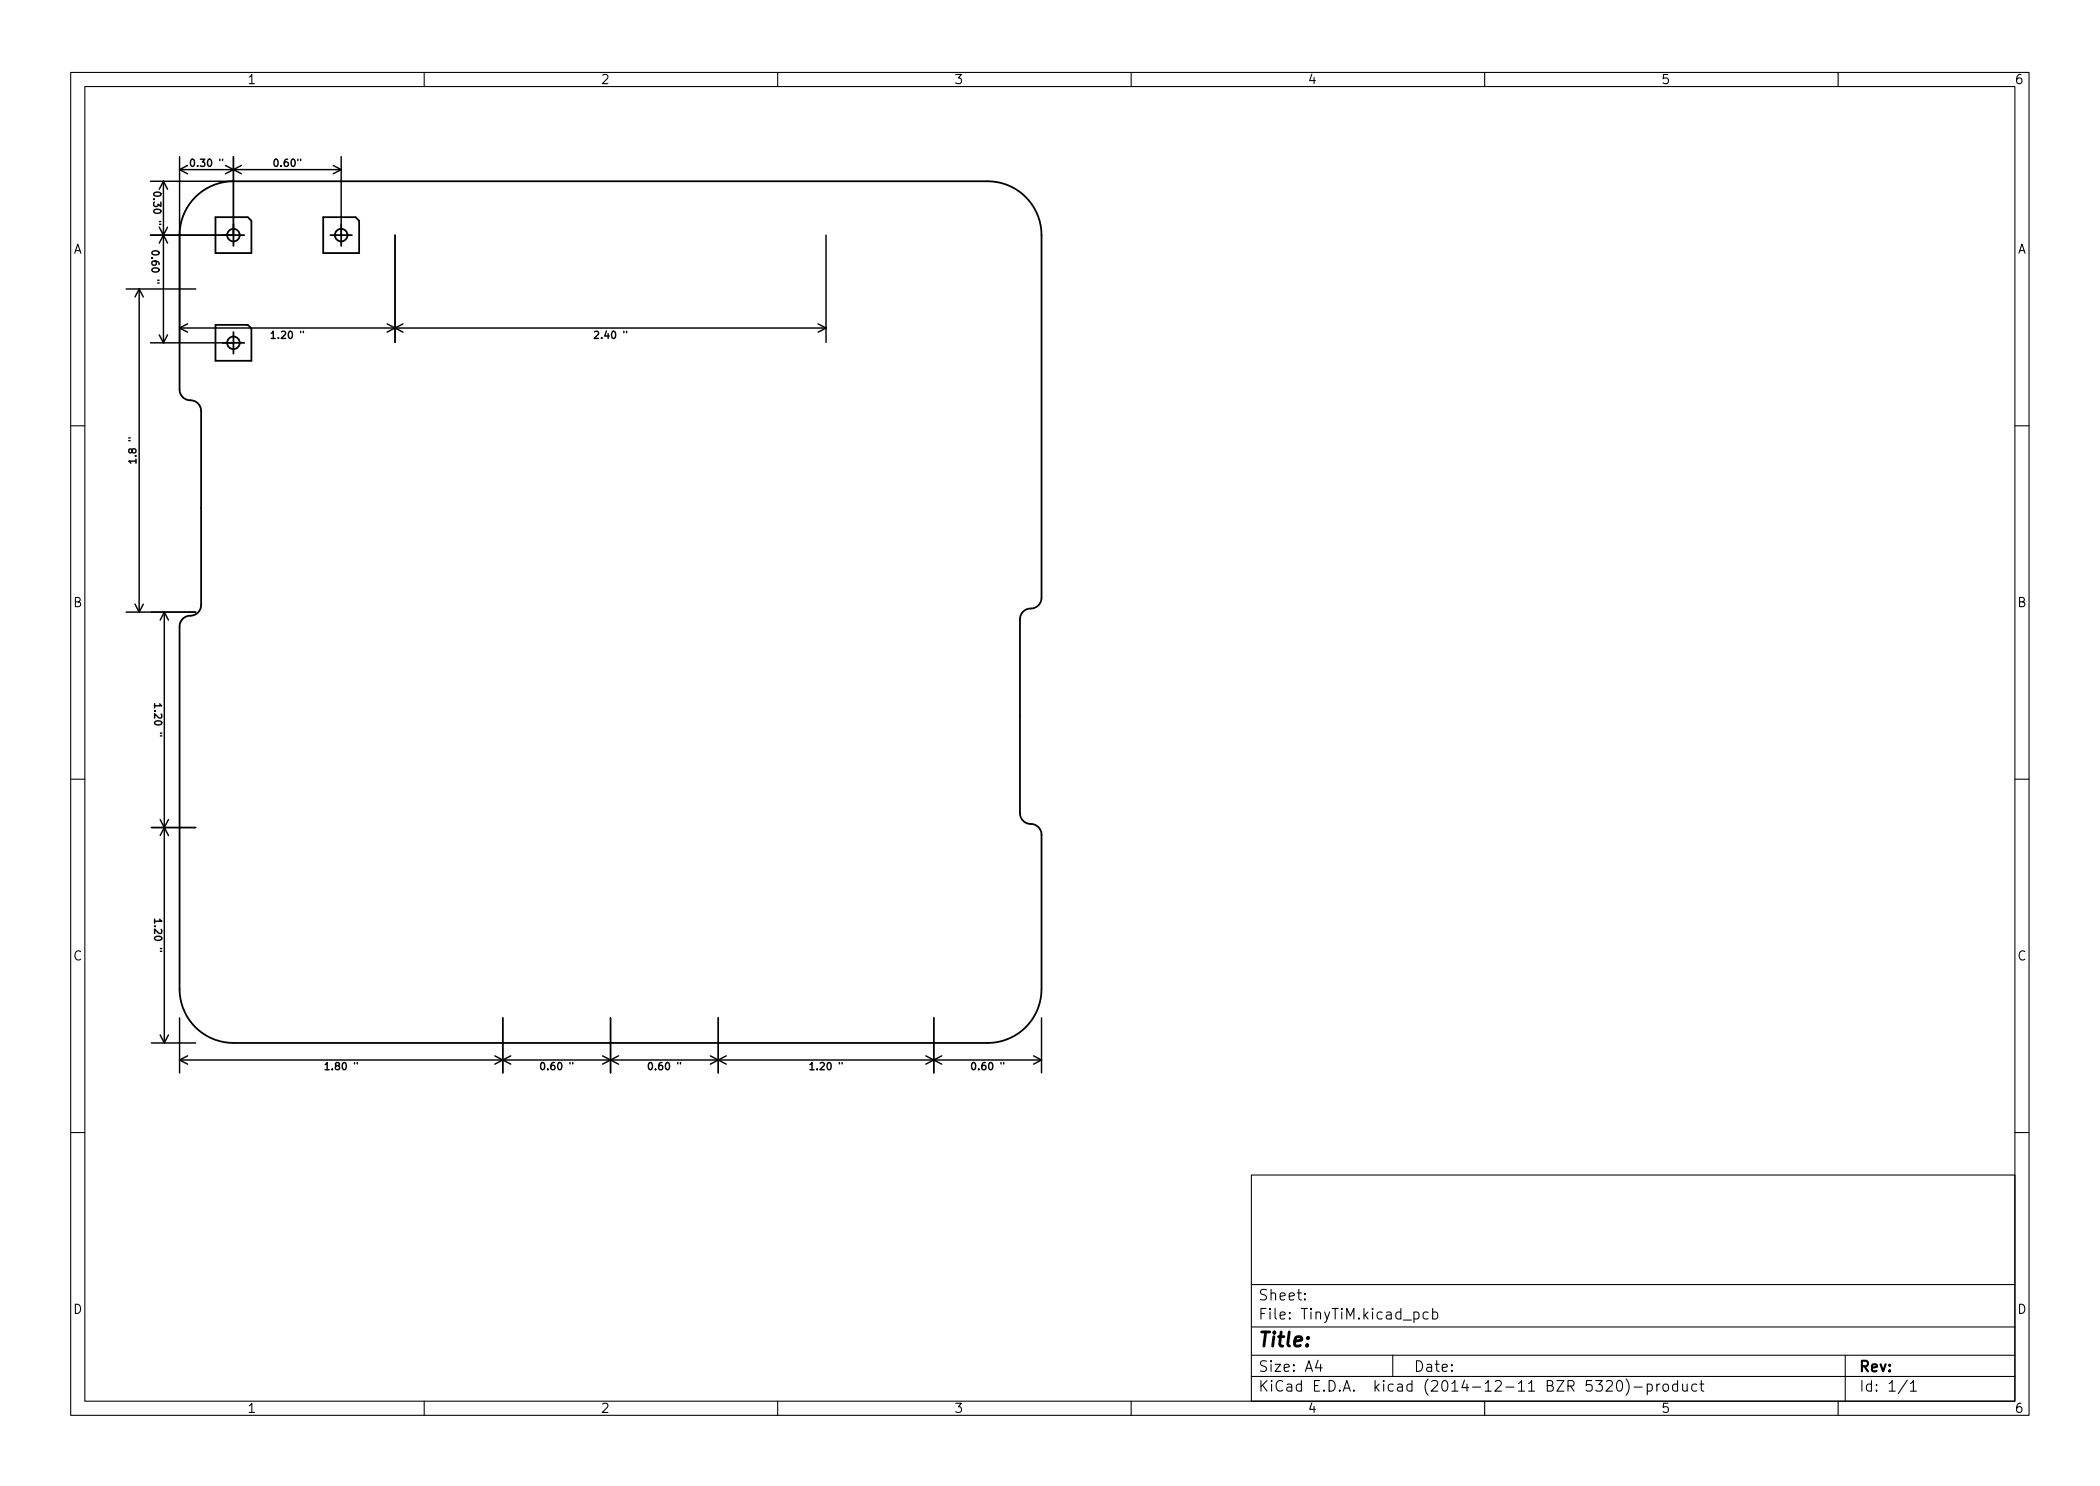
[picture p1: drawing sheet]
<svg xmlns="http://www.w3.org/2000/svg" width="297mm" height="210mm" viewBox="0 0 297 210" stroke-linecap="round" stroke-linejoin="round" font-family="sans-serif">
<defs><g id="words">
<text font-size="2.8" x="178" y="190.6">Title:</text>
<g font-size="2.1">
<text x="178" y="184">Sheet:</text>
<text x="178" y="186.7">File: TinyTiM.kicad_pcb</text>
<text x="178" y="196.9">KiCad E.D.A. kicad (2014-12-11 BZR 5320)-product</text>
<text x="178" y="194.1">Size: A4</text>
<text x="200" y="194.1">Date:</text>
<text x="263" y="194.1">Rev:</text>
<text x="263" y="196.9">Id: 1/1</text>
</g>
<g font-size="1.8">
<text x="35" y="11.9">1</text>
<text x="85" y="11.9">2</text>
<text x="135" y="11.9">3</text>
<text x="185" y="11.9">4</text>
<text x="235" y="11.9">5</text>
<text x="285" y="11.9">6</text>
<text x="10.3" y="35.9">A</text>
<text x="285.3" y="35.9">A</text>
<text x="10.3" y="85.9">B</text>
<text x="285.3" y="85.9">B</text>
<text x="10.3" y="135.9">C</text>
<text x="285.3" y="135.9">C</text>
<text x="10.3" y="185.9">D</text>
<text x="285.3" y="185.9">D</text>
<text x="35" y="199.9">1</text>
<text x="85" y="199.9">2</text>
<text x="135" y="199.9">3</text>
<text x="185" y="199.9">4</text>
<text x="235" y="199.9">5</text>
<text x="285" y="199.9">6</text>
</g>
<g font-size="1.4">
<text x="27.3" y="23.6">0.30 &quot;</text>
<text x="38.9" y="23.6">0.60&quot;</text>
<text x="21.7" y="27.5" transform="rotate(90 21.7 27.5)">0.30 &quot;</text>
<text x="21.4" y="35.9" transform="rotate(90 21.4 35.9)">0.60 &quot;</text>
<text x="38.7" y="47.9">1.20 &quot;</text>
<text x="84.5" y="47.9">2.40 &quot;</text>
<text x="19.3" y="65.3" transform="rotate(-90 19.3 65.3)">1.8 &quot;</text>
<text x="21.8" y="99.9" transform="rotate(90 21.8 99.9)">1.20 &quot;</text>
<text x="21.8" y="130.4" transform="rotate(90 21.8 130.4)">1.20 &quot;</text>
<text x="46.4" y="151.4">1.80 &quot;</text>
<text x="76.8" y="151.4">0.60 &quot;</text>
<text x="92.1" y="151.4">0.60 &quot;</text>
<text x="114.9" y="151.4">1.20 &quot;</text>
<text x="137.8" y="151.4">0.60 &quot;</text>
</g>
</g></defs>
<g fill="none" stroke="#000" stroke-width=".15">
<path d="M10 10.2h277v190.1h-277zM12 12.2h273v186.1h-273zM60 10.2v2M110 10.2v2M160 10.2v2M210 10.2v2M260 10.2v2M10 60.2h2M285 60.2h2M10 110.2h2M285 110.2h2M10 160.2h2"/>
<path d="M177 166.3h108v32h-108zM285 160.2h2M60 198.3v2M110 198.3v2M160 198.3v2M177 194.8h108M177 191.8h108M177 187.8h108M177 181.8h108M184.6 183.8v.1h-.1l.1-.1v.1M184.6 183v.1h-.1l.1-.1v.1M186.4 192.5l-.3 1h.9"/>
<path d="M186.8 193v1M197 191.8v3M200 185.7l.4-.1 .3 .3v.4l-.1 .3h-.2h-.4M202 185.7l-.4-.1-.3 .3v.4l.1 .3h.2h.4M202.6 185.7l.5-.1 .3 .3v.4l-.2 .3h-.1h-.5M202.6 185.1v1.5M210 198.3v2M227.2 195.5l.2-.2 .5 .1a.41 .41 0 0 1 .1 .6l-.9 .8h1M228.9 195.4a.36 .36 0 0 1 .5 .2 .77 .77 0 0 1-.4 1.2 1 1 0 0 1-.1-1.4zM230 195.1a1.72 1.72 0 0 1 0 2.3M231.1 196.3h1.2M233 195.9l.4-.1 .3 .3v.4l-.1 .3h-.2h-.4"/>
<path d="M233 195.8v1.5M234.4 195.8v1M234.8 195.8l-.3 .1-.1 .2M235.3 196a.41 .41 0 0 1 .4-.2 .41 .41 0 0 1 .3 .3v.4a.41 .41 0 0 1-.4 .3 .41 .41 0 0 1-.4-.3zM237.3 195.9l-.4-.1-.3 .3v.4l.1 .3h.2h.4M237.3 195.3v1.5M238 195.8l.1 1a.41 .41 0 0 0 .5-.1M238.6 195.8v1M240 195.9l-.4-.1-.3 .3v.4l.1 .3h.2h.4M240.4 195.8h.6M240.6 195.3v1.3l.1 .2h.3M260 198.3v2"/>
<path d="M261 191.8v6.5M269.8 195.3l-1.3 1.9M270.2 195.8l.4-.5v1.5M270.2 196.8h.9"/>
</g>
<g fill="none" stroke="#000" stroke-width=".2">
<path d="M21.3 25.6h11.7M22.5 32.1l1.2 2.3M22.6 31.7h.2M23.1 25.6v22.9M23.1 25.6l-.6 1.2M23.1 25.6l.6 1.2M23.7 32.1l-1.2 2.3M25.4 22.2v26.2M25.4 24h22.9M25.4 24l1.1 .6M26.5 23.4l-1.1 .6M31.5 22.5v.2"/>
<path d="M31.9 23.4l2.2 1.2M33 22.2v11.1h-11.7M34.1 23.4l-2.2 1.2M47.1 23.4l1.2 .6M48.3 22.2v11.1M48.3 24l-1.2 .6M55.9 33.3v15.1M116.8 33.3v15.1M17.9 40.9h9.8M19.7 40.9v45.7M19.7 40.9l.6 1.1M19.7 40.9l-.6 1.1"/>
<path d="M21.3 48.5h11.7M22.3 40h.2M22.5 47.4l.6 1.1M23.7 47.4l-.6 1.1M25.4 46.4h30.5M25.4 46.4l1.1 .6M26.5 45.8l-1.1 .6M42.9 46.9v.2M54.8 45.8l2.2 1.2M55.9 46.4h60.9M57 45.8l-2.2 1.2M88.6 46.9v.2"/>
<path d="M115.7 45.8l1.1 .6M116.8 46.4l-1.1 .6M17.9 86.6h9.8M19.1 85.5l.6 1.1M20.3 85.5l-.6 1.1M23.2 86.6v61M23.2 86.6l-.5 1.1M23.2 86.6l.6 1.1M21.4 117.1h6.3M22.7 116l1.1 2.2M22.7 104.1h.2M23.8 116l-1.1 2.2"/>
<path d="M22.7 134.6h.2M21.4 147.6h6.3M22.7 146.4l.5 1.2M23.8 146.4l-.6 1.2M25.4 150h121.9M25.4 144v7.8M25.4 150l1.1 .6M26.5 149.4l-1.1 .6M50.5 150.3v.2M70 149.4l2.2 1.2M71.1 144v7.8M72.2 149.4l-2.2 1.2"/>
<path d="M81 150.3v.2M85.2 149.4l2.3 1.2M86.4 144v7.8M87.5 149.4l-2.3 1.2M96.3 150.3v.2M100.5 149.4l2.2 1.2M101.6 144v7.8M102.7 149.4l-2.2 1.2M119.1 150.3v.2M131 149.4l2.2 1.2M132.1 144v7.8M133.2 149.4l-2.2 1.2"/>
<path d="M142 150.3v.2M146.2 149.4l1.1 .6M147.3 144v7.8M147.3 150l-1.1 .6"/>
</g>
<g fill="none" stroke="#000" stroke-width=".25">
<path d="M27.6 27.9a7.6 7.6 0 0 1 5.4-2.3h106.7a7.6 7.6 0 0 1 7.6 7.7v51.3a1.66 1.66 0 0 1-1.9 1.6l-.8 .4-.2 .5-.1 .5v27.5a1.66 1.66 0 0 0 1.9 1.5l.8 .5 .3 .9v21.9a7.6 7.6 0 0 1-7.6 7.7h-106.7a7.6 7.6 0 0 1-7.6-7.7v-51.3a1.66 1.66 0 0 1 1.9-1.5l.8-.5 .3-.5v-.5v-27.4a1.66 1.66 0 0 0-1.9-1.6l-.7-.5-.4-.9v-21.9a7.6 7.6 0 0 1 2.2-5.4zM30.5 30.7h4.6l.5 .5v4.6h-5.1zM31.5 33.3h3M33 31.7v3.1M45.7 30.7h4.6l.5 .5v4.6h-5.1zM46.7 33.3h3.1M48.3 31.7v3.1M30.5 46h4.6l.5 .5v4.5h-5.1zM31.5 48.5h3M33 47v3"/>
<circle cx="33" cy="33.3" r=".89"/>
<circle cx="48.3" cy="33.3" r=".89"/>
<circle cx="33" cy="48.5" r=".89"/>
</g>
<use href="#words"/>
</svg>
